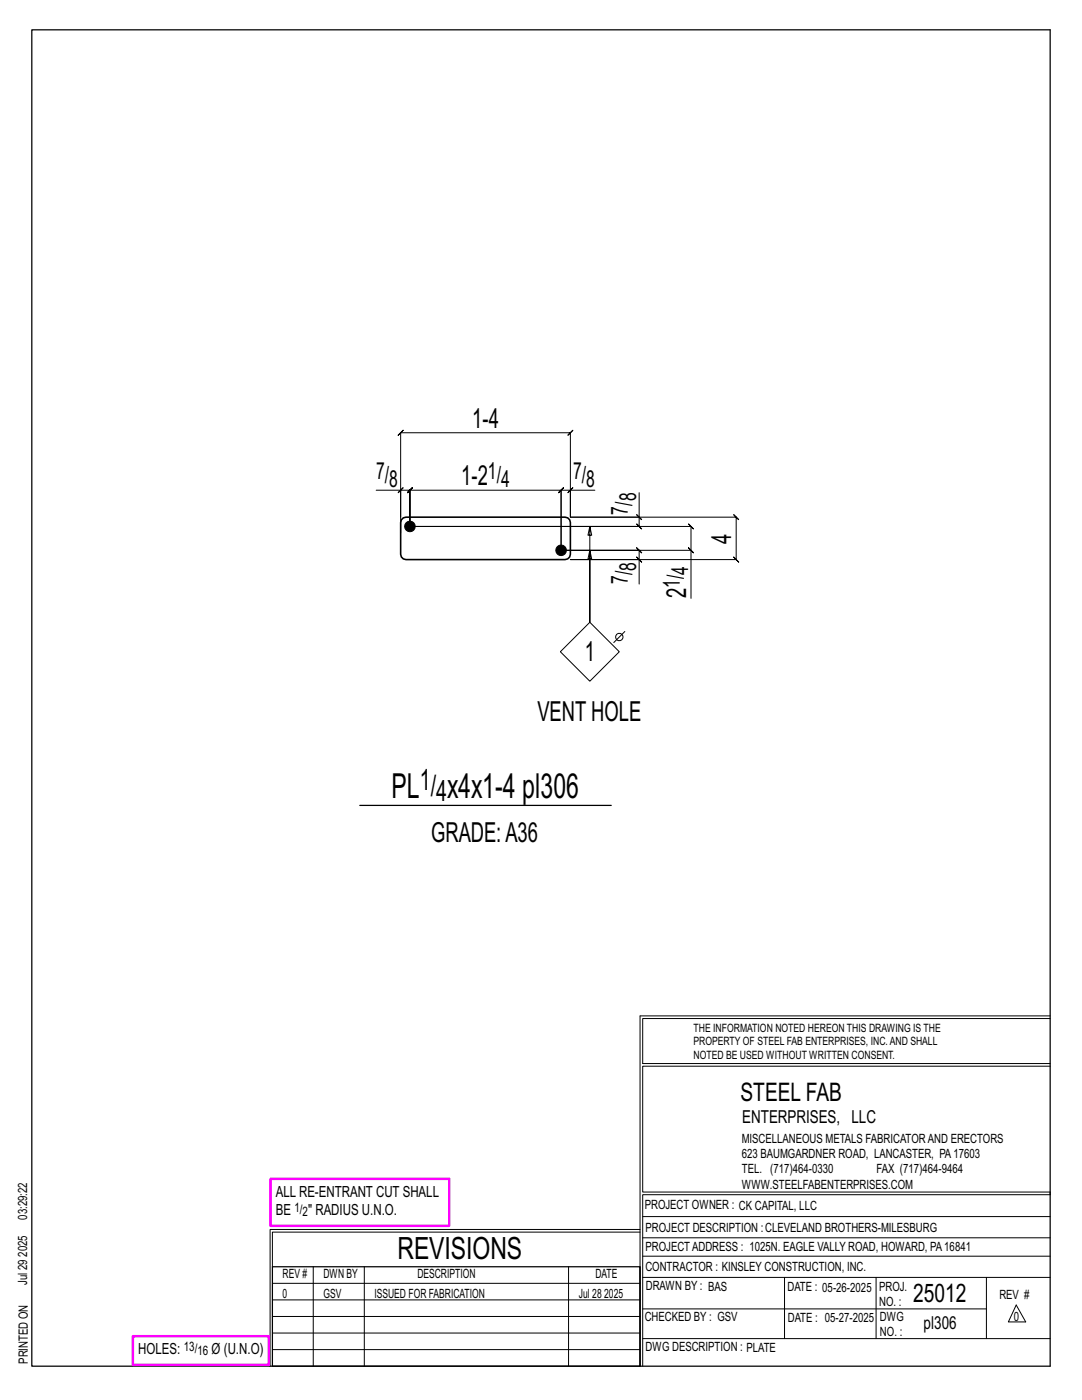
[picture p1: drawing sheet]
<svg xmlns="http://www.w3.org/2000/svg" width="216mm" height="279mm" viewBox="0 0 216 279" stroke-linecap="round" stroke-linejoin="round" font-family="sans-serif">
<defs><g id="words">
<g font-size="6.9">
<text x="78.1" y="159.3">PL</text>
<text x="89.2" y="159.3">x4x1-4 pl306</text>
</g>
<text font-size="6.1" x="79.3" y="251.3">REVISIONS</text>
<g font-size="5.9">
<text x="83.8" y="157.7">1/</text>
<text x="87" y="159.8">4</text>
</g>
<g font-size="5.5">
<text x="94.2" y="85.4">1-4</text>
<text x="92" y="96.8">1-2</text>
<text x="145.9" y="108.5" transform="rotate(-90 145.9 108.5)">4</text>
<text x="136.9" y="119.4" transform="rotate(-90 136.9 119.4)">2</text>
<text x="116.7" y="131.8">1</text>
<text x="107.2" y="143.9">VENT HOLE</text>
<text x="86" y="168">GRADE:A36</text>
</g>
<g font-size="5.1">
<text x="147.8" y="219.8">STEEL FAB</text>
<text x="182.2" y="259.9">25012</text>
</g>
<g font-size="4.7">
<text x="75.1" y="95.6">7/</text>
<text x="97.4" y="95.6">1/</text>
<text x="114.3" y="95.6">7/</text>
<text x="77.7" y="97.3">8</text>
<text x="100" y="97.3">4</text>
<text x="117" y="97.3">8</text>
<text x="127" y="100.1" transform="rotate(-90 127 100.1)">8</text>
<text x="125.3" y="102.7" transform="rotate(-90 125.3 102.7)">7/</text>
<text x="127" y="114" transform="rotate(-90 127 114)">8</text>
<text x="125.3" y="116.6" transform="rotate(-90 125.3 116.6)">7/</text>
<text x="135.6" y="117.4" transform="rotate(-90 135.6 117.4)">1/</text>
<text x="137.3" y="114.8" transform="rotate(-90 137.3 114.8)">4</text>
</g>
<g font-size="3.6">
<text x="148.1" y="224.1">ENTERPRISES, LLC</text>
<text x="184.3" y="265.2">pl306</text>
</g>
<g font-size="3.1">
<text x="55" y="238.9">ALL RE-ENTRANT CUT SHALL</text>
<text x="55" y="242.5">BE</text>
<text x="61.5" y="242.5">&quot; RADIUS U.N.O.</text>
<text x="27.6" y="270.2">HOLES:</text>
<text x="42.2" y="270.2">Ø (U.N.O)</text>
</g>
<g font-size="2.6">
<text x="58.8" y="241.8">1/</text>
<text x="60.4" y="242.7">2</text>
<text x="36.7" y="269.6">13/</text>
<text x="39.4" y="270.5">16</text>
</g>
<g font-size="2.5">
<text x="148" y="231.2">623 BAUMGARDNER ROAD, LANCASTER, PA17603</text>
<text x="148" y="228.1">MISCELLANEOUS METALS FABRICATORAND ERECTORS</text>
<text x="148" y="237.2">WWW.STEELFABENTERPRISES.COM</text>
<text x="148" y="234.2">TEL. (717)464-0330</text>
<text x="174.9" y="234.2">FAX (717)464-9464</text>
<text x="5.4" y="243.4" transform="rotate(-90 5.4 243.4)">03:29:22</text>
<text x="128.7" y="241.3">PROJECT OWNER : CK CAPITAL, LLC</text>
<text x="128.8" y="246">PROJECT DESCRIPTION :CLEVELAND BROTHERS-MILESBURG</text>
<text x="5.4" y="250.8" transform="rotate(-90 5.4 250.8)">2025</text>
<text x="128.8" y="249.7">PROJECTADDRESS : 1025N. EAGLE VALLY ROAD, HOWARD, PA16841</text>
<text x="5.4" y="256.5" transform="rotate(-90 5.4 256.5)">Jul 29</text>
<text x="56.4" y="255">REV #</text>
<text x="64.5" y="255">DWN BY</text>
<text x="83.3" y="255">DESCRIPTION</text>
<text x="118.8" y="255">DATE</text>
<text x="128.8" y="253.7">CONTRACTOR : KINSLEY CONSTRUCTION, INC.</text>
<text x="128.9" y="257.5">DRAWN BY : BAS</text>
<text x="157.1" y="257.6">DATE : 05-26-2025</text>
<text x="175.4" y="257.7">PROJ.</text>
<text x="56.4" y="259">0</text>
<text x="64.5" y="259">GSV</text>
<text x="74.7" y="259">ISSUED FOR FABRICATION</text>
<text x="115.5" y="259">Jul 28</text>
<text x="120.6" y="259">2025</text>
<text x="128.6" y="263.7">CHECKED BY : GSV</text>
<text x="157.2" y="263.7">DATE : 05-27-2025</text>
<text x="175.4" y="260.7">NO. :</text>
<text x="175.6" y="263.7">DWG</text>
<text x="199.4" y="259.2">REV #</text>
<text x="202.3" y="263.7">0</text>
<text x="128.8" y="269.7">DWG DESCRIPTION : PLATE</text>
<text x="175.6" y="266.7">NO. :</text>
<text x="5.5" y="272.2" transform="rotate(-90 5.5 272.2)">PRINTED ON</text>
</g>
<g font-size="2.3">
<text x="138.4" y="208.6">PROPERTY OF STEEL FAB ENTERPRISES, INC.AND SHALL</text>
<text x="138.4" y="205.9">THE INFORMATION NOTED HEREON THIS DRAWING IS THE</text>
<text x="138.4" y="211.3">NOTED BE USED WITHOUT WRITTEN CONSENT.</text>
</g>
</g></defs>
<g fill="none" stroke="#000" stroke-width=".2">
<path d="M75.1 97.8h4.8v8.6M79.9 97.8h1.9l-.5 .5 1-1-.5 .5v7.3v-7.3l-.5 .5 1-1-.5 .5h30.2l-.5 .5 1-1-.5 .5v12v-12l-.5 .5 1-1-.5 .5h1.8M80.4 97.3l-1 1zM113.8 97.8l.5-.5-1 1zM118.7 97.8h-4.9v5.4h13.7v-4.9M79.9 103.2v-16.8l-.5 .5 1-1-.5 .5h33.9l-.5 .5 1-1-.5 .5v16.8h33.1l-.5-.5 1 1-.5-.5v8.5l-.5-.5 1 1-.5-.5h-33.1h13.7v4.9M117.7 105.1l-.4 1.7h.8l-.4-1.7v19.1v-14.4l.4 1.8h-.8l.4-1.8M127 111.2l1 1zM127 102.7l1 1zM127.5 111.7v-1.9l.5 .5-1-1 .5 .5h-15.5h25.9v9.6M127.5 103.2v1.9l-.5-.5 1 1-.5-.5h-45.7h56.1l-.5-.5 1 1-.5-.5v4.7M137.4 109.3l1 1z"/>
<path d="M117.7 124.2l5.9 5.9-5.9 5.9-5.9-5.9zM124.7 126l-2.2 2.2M127.7 202.7v70M127.7 202.7h81.8M209.5 203.3h-81.3v9h81.3M209.5 212.8h-81.3v25.1h81.3v.5h-81.3v34.3M54.4 259.4h73.3M54.4 256.1h73.3M62.5 252.8v19.9M72.7 252.8v19.9M113.4 252.8v19.9M127.7 245.4h-73.8v27.3"/>
<path d="M127.7 245.9h-73.3v6.9M128.2 242.8h81.3M128.2 254.9h81.3M128.2 250.7h81.3M128.2 247h81.3M156.5 254.9v12.2M174.8 254.9v12.2M196.8 254.9v12.2M54.4 269.3h73.3M54.4 266h73.3M54.4 262.7h73.3M128.2 261.2h68.6"/>
<path d="M128.2 267.1h81.3M202.8 260.4l1.9 3.4h-3.5z"/>
<circle cx="123.6" cy="127.1" r=".74"/>
</g>
<path d="M6.3 6h203.2v266.7h-203.2zM71.8 160.7h50.2M54.4 252.8h73.3v19.9h-73.3z" fill="none" stroke="#000" stroke-width=".25"/>
<path d="M54 235.3h35.6v9.3h-35.6zM26.5 266.7h27.1v5.7h-27.1z" fill="none" stroke="#f0f" stroke-width=".5"/>
<g fill="#000" stroke="#000" stroke-width=".2">
<circle cx="81.8" cy="105.1" r="1.06"/>
<circle cx="112" cy="109.8" r="1.06"/>
</g>
<path d="M80.1 103.7l.4-.3 .5-.2h31.8l.5 .2 .4 .3 .1 .6v6.3l-.1 .5-.4 .4-.5 .2h-31.8l-.5-.2-.4-.4-.2-.5v-6.3z" fill="none" stroke="#000" stroke-width=".32"/>
<use href="#words"/>
</svg>
